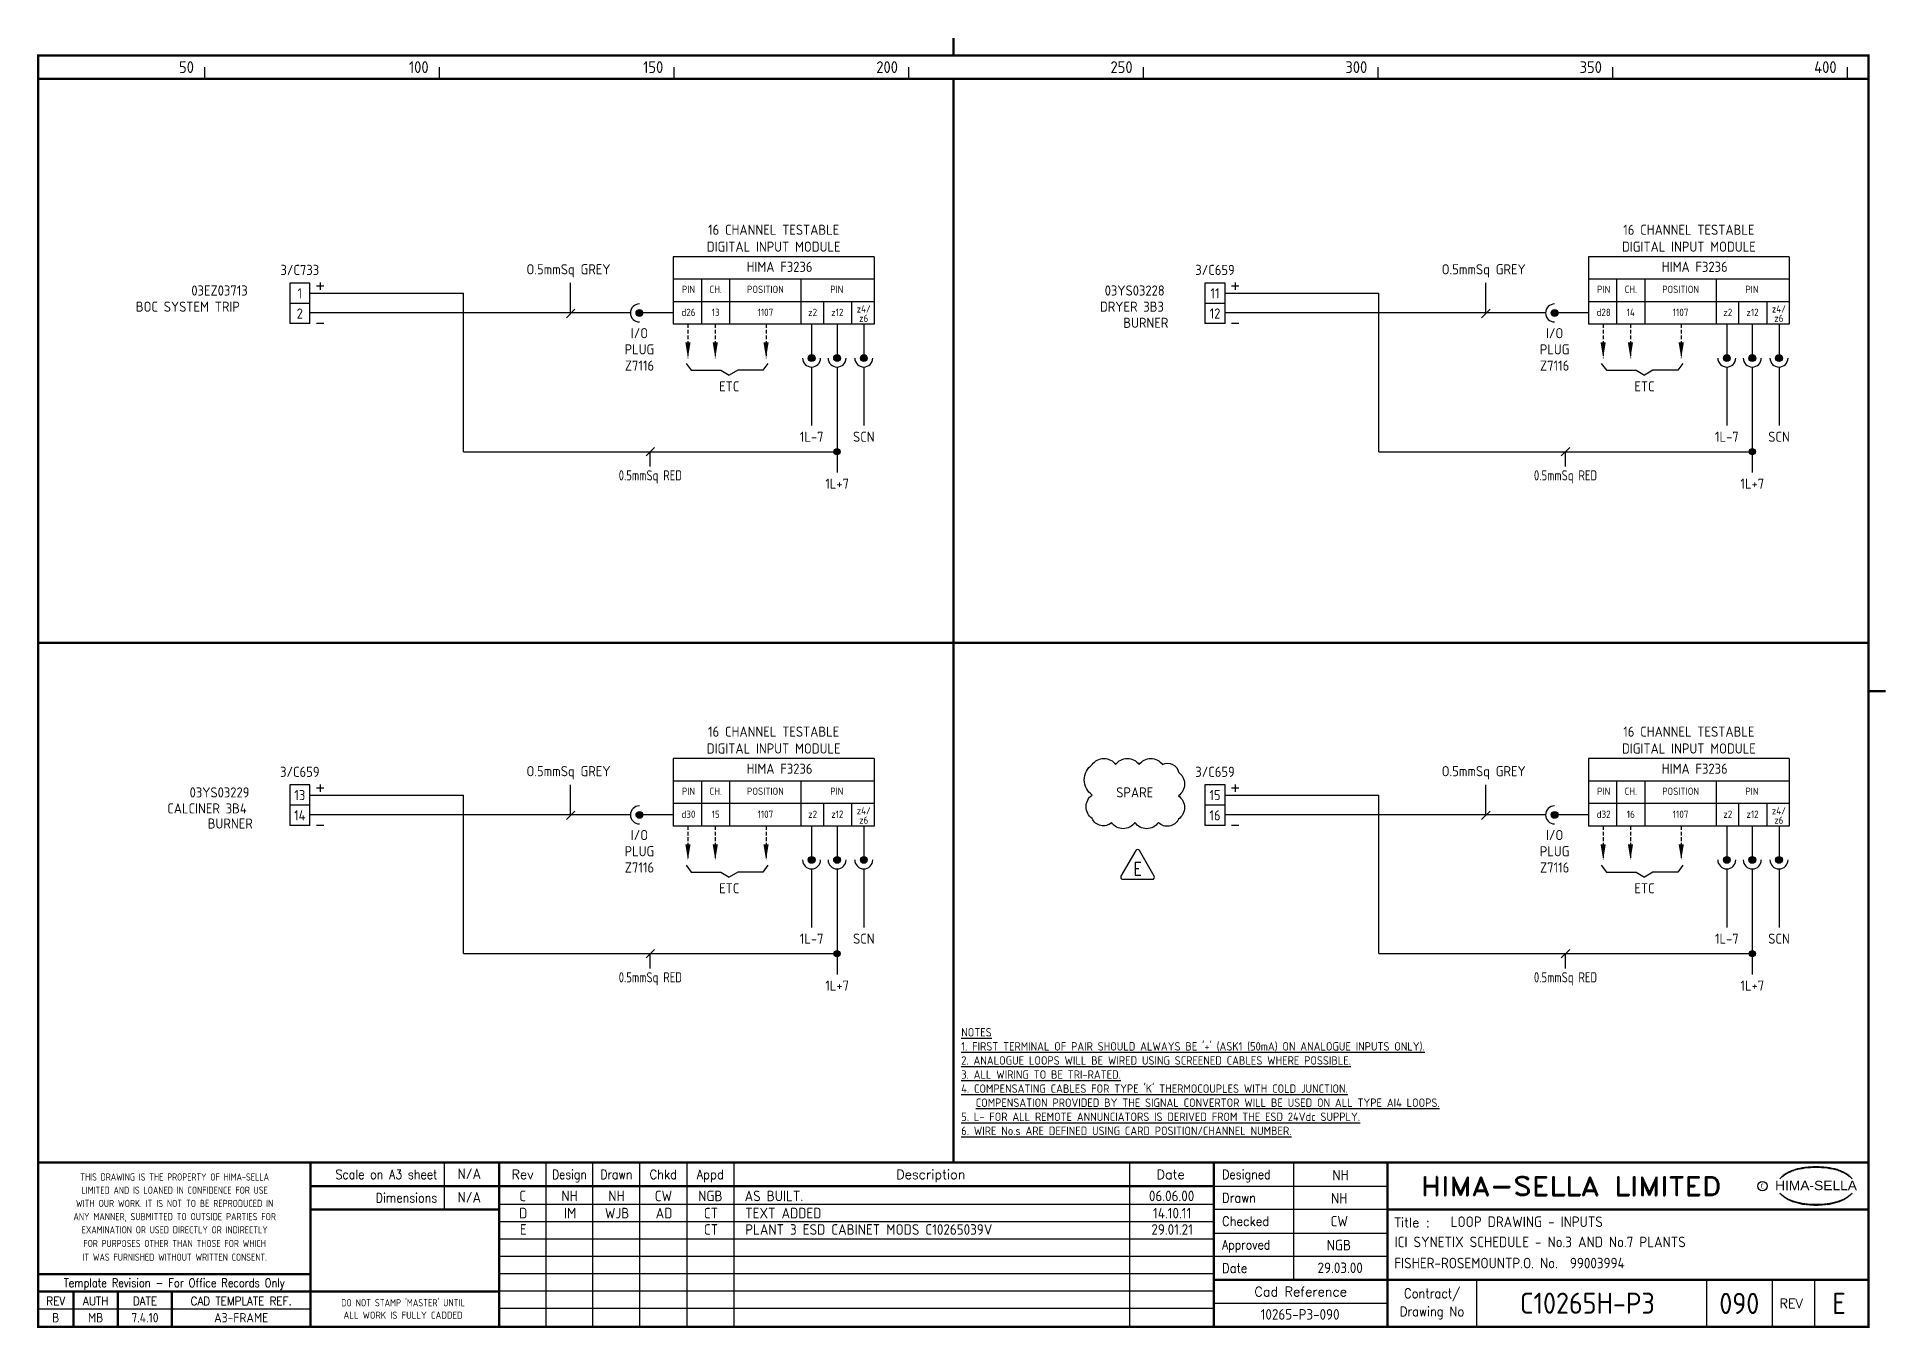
# Model space of a CAD drawing. Extents: x 14 to 408, y 0 to 275.
import ezdxf
from ezdxf.enums import TextEntityAlignment as Align

# ---------------------------------------------------------------- set-up
doc = ezdxf.new("R2010")
doc.units = 0
doc.header["$LTSCALE"] = 0.25
doc.header["$MEASUREMENT"] = 0
doc.linetypes.add('HIDDEN2', pattern=[4.7625, 3.175, -1.5875])
doc.layers.get('0').update_dxf_attribs({"color": 41, "linetype": 'CONTINUOUS'})
for name, color, linetype in [('00-DRG_FRAME', 12, 'CONTINUOUS'), ('01-DRAW', 7, 'CONTINUOUS'), ('02-TEXT', 2, 'CONTINUOUS'), ('051-TEXT', 2, 'CONTINUOUS'), ('117', 7, 'CONTINUOUS'), ('DIM', 3, 'CONTINUOUS')]:
    doc.layers.add(name, color=color, linetype=linetype)
doc.styles.add('ARIAL', font='arial.ttf', dxfattribs={"height": 2.5})
doc.styles.add('ISO', font='iso.shx')
doc.styles.add('ROMAND', font='ROMAND')
doc.styles.add('ROMANS', font='romans.shx', dxfattribs={"width": 0.8})

msp = doc.modelspace()

# ---------------------------------------------------------------- texts
at = {"layer": '00-DRG_FRAME', "style": 'ISO'}
for s, p in [('50', (47.69, 267.75)), ('100', (97.69, 267.75)), ('150', (147.69, 267.75)), ('200', (197.69, 267.75)), ('250', (247.69, 267.75)), ('300', (297.69, 267.75)), ('350', (347.69, 267.75)), ('400', (397.69, 267.75))]:
    msp.add_text(s, height=2.5, dxfattribs=at).set_placement(p, align=Align.RIGHT)
at = {"layer": '00-DRG_FRAME', "color": 3, "style": 'ISO'}
for s, width, p in [('THIS DRAWING IS THE PROPERTY OF HIMA-SELLA', 0.9, (43.58, 32.44)), ("DO NOT STAMP 'MASTER' UNTIL", 0.95, (92.25, 5.79))]:
    msp.add_text(s, height=1.53, dxfattribs=dict(at, width=width)).set_placement(p, align=Align.MIDDLE)
at = {"layer": '00-DRG_FRAME', "color": 4, "style": 'ROMAND', "width": 0.87}
for s, p in [('Scale on A3 sheet', (99.54, 32)), ('Dimensions', (99.54, 27.01))]:
    msp.add_text(s, height=2, dxfattribs=at).set_placement(p, align=Align.RIGHT)
at = {"layer": '00-DRG_FRAME', "color": 4, "style": 'ROMAND'}
for s, p in [('Rev', (117.7, 32)), ('Description', (204.69, 32)), ('Date', (255.79, 32))]:
    msp.add_text(s, height=2, dxfattribs=at).set_placement(p, align=Align.CENTER)
for s, width, p in [('Design', 0.85, (127.7, 32)), ('Drawn', 0.85, (137.7, 32)), ('Chkd', 0.9, (147.7, 32)), ('Appd', 0.9, (157.7, 32))]:
    msp.add_text(s, height=2, dxfattribs=dict(at, width=width)).set_placement(p, align=Align.CENTER)
for s, width, p in [('Designed', 0.87, (266.75, 32)), ('Drawn', 0.9, (266.75, 27)), ('Checked', 0.9, (266.75, 22)), ('Approved', 0.85, (266.75, 17)), ('Date', 0.9, (266.75, 12))]:
    msp.add_text(s, height=2, dxfattribs=dict(at, width=width)).set_placement(p)
at = {"layer": '00-DRG_FRAME', "style": 'ROMAND', "width": 1.15}
msp.add_text('HIMA-SELLA LIMITED', height=4, dxfattribs=at).set_placement((341.1, 30.5), align=Align.MIDDLE)
at = {"layer": '00-DRG_FRAME', "style": 'ARIAL', "width": 1.05}
msp.add_text('HIMA-SELLA', height=2, dxfattribs=at).set_placement((393.3, 29.63), align=Align.CENTER)
at = {"layer": '00-DRG_FRAME', "color": 3, "style": 'ISO'}
for s, width, p in [('LIMITED AND IS LOANED IN CONFIDENCE FOR USE', 0.9, (43.58, 29.62)), ('ANY MANNER, SUBMITTED TO OUTSIDE PARTIES FOR', 0.87, (43.58, 23.99)), ('WITH OUR WORK. IT IS NOT TO BE REPRODUCED IN', 0.87, (43.58, 26.81)), ('EXAMINATION OR USED DIRECTLY OR INDIRECTLY', 0.9, (43.58, 21.18)), ('IT WAS FURNISHED WITHOUT WRITTEN CONSENT.', 0.9, (43.58, 15.35)), ('FOR PURPOSES OTHER THAN THOSE FOR WHICH', 0.9, (43.58, 18.27))]:
    msp.add_text(s, height=1.53, dxfattribs=dict(at, width=width)).set_placement(p, align=Align.MIDDLE_CENTER)
at = {"layer": '00-DRG_FRAME', "color": 3, "style": 'ISO', "width": 0.9}
msp.add_text('C', height=1, dxfattribs=at).set_placement((381.84, 30), align=Align.CENTER)
at = {"layer": '00-DRG_FRAME', "color": 4, "style": 'ROMAND'}
msp.add_text('Title :', height=2, dxfattribs=at).set_placement((303.5, 21.75))
for s, height, width, p in [('Template Revision - For Office Records Only', 1.8, 0.85, (43.5, 9.62)), ('Contract/', 2, 0.9, (311.5, 7.5)), ('REV', 1.8, 0.9, (18.25, 6)), ('AUTH', 1.8, 0.9, (26.75, 6)), ('DATE', 1.8, 0.9, (37.25, 6)), ('CAD TEMPLATE REF.', 1.8, 0.9, (57.75, 6)), ('Drawing No', 2, 0.9, (311.5, 3.5))]:
    msp.add_text(s, height=height, dxfattribs=dict(at, width=width)).set_placement(p, align=Align.MIDDLE)
for s, p in [('Cad Reference', (283.5, 8)), ('REV', (388, 5.5))]:
    msp.add_text(s, height=2, dxfattribs=at).set_placement(p, align=Align.MIDDLE)
at = {"layer": '00-DRG_FRAME', "color": 41, "style": 'ISO'}
for s, p in [('B', (18.25, 1.45)), ('MB', (26.75, 1.45)), ('7.4.10', (37.25, 1.45)), ('A3-FRAME', (57.75, 1.45))]:
    msp.add_text(s, height=2, dxfattribs=at).set_placement(p, align=Align.CENTER)
at = {"layer": '00-DRG_FRAME', "color": 3, "style": 'ISO'}
msp.add_text('ALL WORK IS FULLY CADDED', height=1.53, dxfattribs=at).set_placement((92.25, 2.98), align=Align.MIDDLE_CENTER)
at = {"layer": '01-DRAW', "style": 'ISO'}
for s, height, p in [('16 CHANNEL TESTABLE', 2.16, (171.21, 233.26)), ('16 CHANNEL TESTABLE', 2.16, (366.21, 233.26)), ('DIGITAL INPUT MODULE', 2.16, (171.21, 229.66)), ('DIGITAL INPUT MODULE', 2.16, (366.21, 229.66)), ('3/C733', 2.16, (70.25, 224.7)), ('O.5mmSq GREY', 2.16, (127.5, 224.84)), ('HIMA F3236', 2.16, (172.46, 225.36)), ('3/C659', 2.16, (265.25, 224.7)), ('O.5mmSq GREY', 2.16, (322.5, 224.84)), ('HIMA F3236', 2.16, (367.46, 225.36)), ('03EZ03713', 2.16, (53.14, 220.31)), ('1', 2.16, (70.25, 219.73)), ('PIN', 1.555, (153.06, 220.86)), ('CH.', 1.555, (158.85, 220.86)), ('POSITION', 1.555, (169.45, 220.86)), ('PIN', 1.555, (184.65, 220.86)), ('03YS03228', 2.16, (248.14, 220.31)), ('11', 2.16, (265.25, 219.73)), ('PIN', 1.555, (348.06, 220.86)), ('CH.', 1.555, (353.85, 220.86)), ('POSITION', 1.555, (364.45, 220.86)), ('PIN', 1.555, (379.65, 220.86)), ('BOC SYSTEM TRIP', 2.16, (46.39, 216.87)), ('2', 2.16, (70.25, 215.41)), ('d26', 1.555, (153.06, 215.96)), ('13', 1.555, (158.85, 215.96)), ('1107', 1.555, (169.45, 215.96)), ('z2', 1.555, (179.51, 215.96)), ('z12', 1.555, (184.78, 215.96)), ('z4/', 1.54, (190.39, 216.69)), ('DRYER 3B3', 2.16, (247.54, 216.87)), ('12', 2.16, (265.25, 215.41)), ('d28', 1.555, (348.06, 215.96)), ('14', 1.555, (353.85, 215.96)), ('1107', 1.555, (364.45, 215.96)), ('z2', 1.555, (374.51, 215.96)), ('z12', 1.555, (379.78, 215.96)), ('z4/', 1.54, (385.39, 216.69)), ('I/O', 2.16, (142.61, 211.22)), ('z6', 1.54, (190.39, 214.7)), ('BURNER', 2.16, (250.51, 213.43)), ('I/O', 2.16, (337.61, 211.22)), ('z6', 1.54, (385.39, 214.7)), ('PLUG', 2.16, (142.61, 207.77)), ('PLUG', 2.16, (337.61, 207.77)), ('Z7116', 2.16, (142.61, 204.31)), ('Z7116', 2.16, (337.61, 204.31)), ('ETC', 2.16, (161.75, 199.88)), ('ETC', 2.16, (356.75, 199.88)), ('1L-7', 2.16, (179.3, 189.14)), ('SCN', 2.16, (190.42, 189.14)), ('1L-7', 2.16, (374.3, 189.14)), ('SCN', 2.16, (385.42, 189.14)), ('1L+7', 2.16, (184.73, 179.14)), ('1L+7', 2.16, (379.73, 179.14)), ('16 CHANNEL TESTABLE', 2.16, (171.21, 126.29)), ('16 CHANNEL TESTABLE', 2.16, (366.21, 126.29)), ('DIGITAL INPUT MODULE', 2.16, (171.21, 122.69)), ('DIGITAL INPUT MODULE', 2.16, (366.21, 122.69)), ('3/C659', 2.16, (70.25, 117.72)), ('O.5mmSq GREY', 2.16, (127.5, 117.86)), ('HIMA F3236', 2.16, (172.46, 118.38)), ('3/C659', 2.16, (265.25, 117.72)), ('O.5mmSq GREY', 2.16, (322.5, 117.86)), ('HIMA F3236', 2.16, (367.46, 118.38)), ('03YS03229', 2.16, (53.14, 113.33)), ('13', 2.16, (70.25, 112.76)), ('PIN', 1.555, (153.06, 113.88)), ('CH.', 1.555, (158.85, 113.88)), ('POSITION', 1.555, (169.45, 113.88)), ('PIN', 1.555, (184.65, 113.88)), ('SPARE', 2.16, (248.14, 113.33)), ('15', 2.16, (265.25, 112.76)), ('PIN', 1.555, (348.06, 113.88)), ('CH.', 1.555, (353.85, 113.88)), ('POSITION', 1.555, (364.45, 113.88)), ('PIN', 1.555, (379.65, 113.88)), ('CALCINER 3B4', 2.16, (50.47, 109.92)), ('14', 2.16, (70.25, 108.44)), ('d30', 1.555, (153.06, 108.98)), ('15', 1.555, (158.85, 108.98)), ('1107', 1.555, (169.45, 108.98)), ('z2', 1.555, (179.51, 108.98)), ('z12', 1.555, (184.78, 108.98)), ('z4/', 1.54, (190.39, 109.71)), ('16', 2.16, (265.25, 108.44)), ('d32', 1.555, (348.06, 108.98)), ('16', 1.555, (353.85, 108.98)), ('1107', 1.555, (364.45, 108.98)), ('z2', 1.555, (374.51, 108.98)), ('z12', 1.555, (379.78, 108.98)), ('z4/', 1.54, (385.39, 109.71)), ('BURNER', 2.16, (55.43, 106.7)), ('z6', 1.54, (190.39, 107.72)), ('z6', 1.54, (385.39, 107.72)), ('PLUG', 2.16, (142.61, 100.79)), ('I/O', 2.16, (142.61, 104.24)), ('PLUG', 2.16, (337.61, 100.79)), ('I/O', 2.16, (337.61, 104.24)), ('Z7116', 2.16, (142.61, 97.33)), ('Z7116', 2.16, (337.61, 97.33)), ('ETC', 2.16, (161.75, 92.9)), ('ETC', 2.16, (356.75, 92.9)), ('1L-7', 2.16, (179.3, 82.16)), ('SCN', 2.16, (190.42, 82.16)), ('1L-7', 2.16, (374.3, 82.16)), ('SCN', 2.16, (385.42, 82.16)), ('1L+7', 2.16, (184.73, 72.16)), ('1L+7', 2.16, (379.73, 72.16))]:
    msp.add_text(s, height=height, dxfattribs=at).set_placement(p, align=Align.CENTER)
at = {"layer": '01-DRAW', "style": 'ISO', "width": 0.85}
for p in [(144.93, 180.91), (339.93, 180.91), (144.93, 73.93), (339.93, 73.93)]:
    msp.add_text('0.5mmSq RED', height=2.16, dxfattribs=at).set_placement(p, align=Align.CENTER)
at = {"layer": '01-DRAW', "insert": (211.18, 64.18), "char_height": 1.8, "width": 133.8261, "attachment_point": 1, "style": 'ISO'}
msp.add_mtext("{\\Fiso.shx;\\LNOTES\\P1. FIRST TERMINAL OF PAIR SHOULD ALWAYS BE '+' (ASK1 (50mA) ON ANALOGUE INPUTS ONLY).\\P2. ANALOGUE LOOPS WILL BE WIRED USING SCREENED CABLES WHERE POSSIBLE.\\P3. ALL WIRING TO BE TRI-RATED.\\P4. COMPENSATING CABLES FOR TYPE 'K' THERMOCOUPLES WITH COLD JUNCTION.\\P   COMPENSATION PROVIDED BY THE SIGNAL CONVERTOR WILL BE USED ON ALL TYPE AI4 LOOPS.\\P5. L- FOR ALL REMOTE ANNUNCIATORS IS DERIVED FROM THE ESD 24Vdc SUPPLY.\\P6. WIRE No.s ARE DEFINED USING CARD POSITION/CHANNEL NUMBER.}", dxfattribs=at)

# ---------------------------------------------------------------- blocks, each defined once
blk = doc.blocks.new('A3-REVA')
at = {"layer": '051-TEXT', "style": 'ISO'}
for tag, p in [('DESIGNED', (292.01, 31.7)), ('A', (117.73, 27.28)), ('DES', (127.73, 27.28)), ('DRN', (137.73, 27.28)), ('CHKD', (147.73, 27.28)), ('APPD', (157.73, 27.28)), ('DATE', (256, 27.28)), ('DRAWN', (291.72, 26.77)), ('CHECKED', (291.72, 21.89)), ('APPD', (291.65, 16.79)), ('DATE', (291.92, 11.96))]:
    blk.add_attdef(tag, text='', height=2.25, dxfattribs=at).set_placement(p, align=Align.CENTER)
blk.add_attdef('DESCRIPTION', (165.03, 27.28), '', height=2.25, dxfattribs=at)
blk = doc.blocks.new('A3-REVB')
at = {"layer": '051-TEXT', "style": 'ISO'}
for tag, p in [('A', (124.85, -20.36)), ('DES', (134.85, -20.36)), ('DRN', (144.85, -20.36)), ('CHKD', (154.85, -20.36)), ('APPD', (164.85, -20.36)), ('DATE', (263.12, -20.36))]:
    blk.add_attdef(tag, text='', height=2.25, dxfattribs=at).set_placement(p, align=Align.CENTER)
blk.add_attdef('DESCRIPTION', (172.15, -20.36), '', height=2.25, dxfattribs=at)
blk = doc.blocks.new('A3-TITLE')
at = {"layer": '051-TEXT', "style": 'ISO'}
blk.add_attdef('TITLE_1', (315.46, 21.78), '', height=2.25, dxfattribs=at)
for tag, p in [('DRGNO', (376.96, 3.24)), ('REV.', (398.2, 3.24))]:
    blk.add_attdef(tag, text='', height=4.5, dxfattribs=at).set_placement(p, align=Align.CENTER)
blk = doc.blocks.new('A3-CONTRACT')
at = {"layer": '051-TEXT', "color": 41, "style": 'ISO'}
for tag, height, p in [('SCALE', 2.25, (106.71, 31.82)), ('DIMS', 2.25, (106.71, 26.8)), ('CAD-REF', 2.25, (283.73, 1.84)), ('CONTRACT', 4.5, (344.94, 3.1))]:
    blk.add_attdef(tag, text='', height=height, dxfattribs=at).set_placement(p, align=Align.CENTER)
for tag, p in [('TITLE_2', (303.86, 17.28)), ('TITLE_3', (303.79, 12.78))]:
    blk.add_attdef(tag, p, '', height=2.25, dxfattribs=at)
blk = doc.blocks.new('DOT')
for radius in [0.75, 0.65, 0.55, 0.45, 0.35, 0.25, 0.15, 0.05]:
    blk.add_circle((0, 0), radius)
blk = doc.blocks.new('TRI-E')
at = {"layer": '01-DRAW'}
blk.add_lwpolyline([(-0.26, 2.55), (-2.34, -1.05, 0.57735), (-2.08, -1.5), (2.08, -1.5, 0.57735), (2.34, -1.05), (0.26, 2.55, 0.57735)], format="xyb", close=True, dxfattribs=at)
at = {"layer": '02-TEXT', "color": 2, "style": 'ROMANS', "width": 0.8}
blk.add_text('E', height=1.8, dxfattribs=at).set_placement((0, 0), align=Align.MIDDLE)

# ---------------------------------------------------------------- linework, layer by layer
at = {"layer": '00-DRG_FRAME'}
for p, q in [((50, 266.5), (50, 269)), ((100, 266.5), (100, 269)), ((150, 266.5), (150, 269)), ((200, 266.5), (200, 269)), ((250, 266.5), (250, 269)), ((300, 266.5), (300, 269)), ((350, 266.5), (350, 269)), ((400, 266.5), (400, 269)), ((101.01, 35.5), (101.01, 25.5)), ((122.7, 35.5), (122.7, 0.5)), ((132.7, 0.5), (132.7, 35.5)), ((142.7, 0.5), (142.7, 35.5)), ((152.7, 35.5), (152.7, 0.5)), ((162.7, 35.5), (162.7, 0.5)), ((247, 35.5), (247, 0.5)), ((282, 35.5), (282, 10.5)), ((265, 30.5), (302, 30.5)), ((265, 26.59), (112.7, 26.59)), ((302, 25.5), (265, 25.5)), ((265, 22.89), (112.7, 22.89)), ((265, 20.5), (302, 20.5)), ((265, 19.19), (112.7, 19.19)), ((265, 15.49), (112.7, 15.49)), ((302, 15.5), (265, 15.5)), ((265, 11.79), (112.7, 11.79)), ((265, 8.09), (112.7, 8.09)), ((321, 10.5), (321, 0.5)), ((370, 10.5), (370, 0.5)), ((384, 0.5), (384, 10.5)), ((393, 10.5), (393, 0.5)), ((72.5, 4.25), (14.5, 4.25)), ((265, 4.39), (112.7, 4.39)), ((302, 5.5), (265, 5.5))]:
    msp.add_line(p, q, dxfattribs=at)
at = {"layer": '00-DRG_FRAME', "const_width": 0.5}
for points in [[(209.5, 271.5), (209.5, 275.18)], [(209.5, 271.5), (209.5, 275.18)], [(14.5, 266.5), (404.5, 266.5)], [(209.5, 35.5), (209.5, 266.5)], [(14.5, 146.31), (404.5, 146.31)], [(404.5, 136), (408.18, 136)], [(404.5, 35.5), (14.5, 35.5)], [(72.5, 0.5), (72.5, 35.5)], [(112.7, 0.5), (112.7, 35.5)], [(265, 35.5), (265, 0.5)], [(302, 0.5), (302, 35.5)], [(265, 30.5), (72.5, 30.5)], [(112.7, 25.5), (72.5, 25.5)], [(404.5, 25.5), (302, 25.5)], [(14.5, 11.75), (72.5, 11.75)], [(14.5, 8), (72.5, 8)], [(22, 0.5), (22, 8)], [(31.5, 0.5), (31.5, 8)], [(43, 0.5), (43, 8)], [(112.7, 8), (72.5, 8)], [(265, 10.5), (404.5, 10.5)]]:
    msp.add_lwpolyline(points, dxfattribs=at)
msp.add_lwpolyline([(14.5, 0.5), (404.5, 0.5), (404.5, 271.5), (14.5, 271.5)], close=True, dxfattribs=at)
at = {"layer": '00-DRG_FRAME', "color": 3}
msp.add_circle((381.88, 30.5), 1, dxfattribs=at)
for centre, radius, start, end in [((390.6, 26.83), 7.24, 106.0532, 133.5024), ((390.88, 27.01), 7.3, 130.419, 136.057), ((390.11, 28.1), 5.98, 122.244, 131.6154), ((389.75, 28.78), 5.21, 111.8206, 122.8668), ((391.78, 24.7), 9.76, 107.5931, 113.9452), ((393.1, 18.5), 15.94, 89.2698, 106.3911), ((392.1, 23.52), 10.99, 96.0146, 107.3203), ((393.29, 16.31), 18.28, 92.8917, 97.3734), ((393.24, 18.86), 15.73, 89.7805, 93.1738), ((393.36, 18.86), 15.73, 86.8262, 90.2195), ((393.51, 18.5), 15.94, 73.6089, 90.7302), ((393.31, 16.31), 18.28, 82.6266, 87.1083), ((394.51, 23.52), 10.99, 72.6797, 83.9854), ((394.83, 24.7), 9.76, 66.0548, 72.4069), ((396, 26.83), 7.24, 46.4976, 73.9468), ((396.85, 28.78), 5.21, 57.1332, 68.1794), ((396.49, 28.1), 5.98, 48.3846, 57.756), ((395.73, 27.01), 7.3, 43.943, 49.581), ((390.88, 34.04), 7.3, 223.943, 229.581), ((390.6, 34.23), 7.24, 226.4976, 253.9468), ((390.11, 32.96), 5.98, 228.3846, 237.756), ((389.75, 32.28), 5.21, 237.1332, 248.1794), ((396, 34.23), 7.24, 286.0532, 313.5024), ((396.85, 32.28), 5.21, 291.8206, 302.8668), ((396.49, 32.96), 5.98, 302.244, 311.6154), ((395.73, 34.04), 7.3, 310.419, 316.057), ((391.78, 36.36), 9.76, 246.0548, 252.4069), ((393.1, 42.56), 15.94, 253.6089, 270.7302), ((392.1, 37.54), 10.99, 252.6797, 263.9854), ((393.29, 44.75), 18.28, 262.6266, 267.1083), ((393.24, 42.19), 15.73, 266.8262, 270.2195), ((393.51, 42.56), 15.94, 269.2698, 286.3911), ((393.36, 42.19), 15.73, 269.7805, 273.1738), ((393.31, 44.75), 18.28, 272.8917, 277.3734), ((394.51, 37.54), 10.99, 276.0146, 287.3203), ((394.83, 36.36), 9.76, 287.5931, 293.9452)]:
    msp.add_arc(centre, radius, start, end, dxfattribs=at)
at = {"layer": '01-DRAW'}
for p, q in [((68.09, 222.97), (68.09, 214.33)), ((72.41, 222.97), (68.09, 222.97)), ((72.41, 214.33), (72.41, 222.97)), ((72.41, 220.81), (105.13, 220.81)), ((75.35, 222.33), (73.79, 222.33)), ((74.57, 223.1), (74.57, 221.55)), ((105.13, 187.04), (105.13, 220.81)), ((267.41, 222.97), (263.09, 222.97)), ((263.09, 222.97), (263.09, 214.33)), ((267.41, 214.33), (267.41, 222.97)), ((267.41, 220.81), (300.13, 220.81)), ((270.35, 222.33), (268.79, 222.33)), ((269.57, 223.1), (269.57, 221.55)), ((300.13, 187.04), (300.13, 220.81)), ((72.41, 218.65), (68.09, 218.65)), ((267.41, 218.65), (263.09, 218.65)), ((72.41, 214.33), (68.09, 214.33)), ((72.41, 214.33), (68.09, 214.33)), ((140.69, 216.6), (72.41, 216.6)), ((75.35, 214.33), (73.79, 214.33)), ((267.41, 214.33), (263.09, 214.33)), ((267.41, 214.33), (263.09, 214.33)), ((335.69, 216.6), (267.41, 216.6)), ((270.35, 214.33), (268.79, 214.33)), ((105.13, 187.04), (184.73, 187.04)), ((300.13, 187.04), (379.73, 187.04)), ((68.09, 116), (68.09, 107.36)), ((72.41, 116), (68.09, 116)), ((72.41, 107.36), (72.41, 116)), ((75.35, 115.35), (73.79, 115.35)), ((74.57, 116.12), (74.57, 114.57)), ((263.09, 116), (263.09, 107.36)), ((267.41, 116), (263.09, 116)), ((267.41, 107.36), (267.41, 116)), ((270.35, 115.35), (268.79, 115.35)), ((269.57, 116.12), (269.57, 114.57)), ((72.41, 111.68), (68.09, 111.68)), ((72.41, 113.84), (105.13, 113.84)), ((105.13, 80.06), (105.13, 113.84)), ((267.41, 111.68), (263.09, 111.68)), ((267.41, 113.84), (300.13, 113.84)), ((300.13, 80.06), (300.13, 113.84)), ((72.41, 107.36), (68.09, 107.36)), ((72.41, 107.36), (68.09, 107.36)), ((140.69, 109.62), (72.41, 109.62)), ((75.35, 107.36), (73.79, 107.36)), ((267.41, 107.36), (263.09, 107.36)), ((267.41, 107.36), (263.09, 107.36)), ((335.69, 109.62), (267.41, 109.62)), ((270.35, 107.36), (268.79, 107.36)), ((105.13, 80.06), (184.73, 80.06)), ((300.13, 80.06), (379.73, 80.06))]:
    msp.add_line(p, q, dxfattribs=at)
msp.add_lwpolyline([(239.08, 120.34, -0.520567), (244.08, 120.34, -0.520567), (249.08, 120.34, -0.520567), (254.08, 120.34, -0.520567), (257.45, 118.7, -0.520567), (257.45, 113.7, -0.520567), (257.45, 108.7, -0.520567), (253.19, 107.97, -0.520567), (248.19, 107.97, -0.520567), (243.19, 107.97, -0.520567), (239.08, 108.86, -0.520567), (239.08, 113.86, -0.520567)], format="xyb", close=True, dxfattribs=at)
at = {"layer": '117'}
for p, q in [((149.81, 228.6), (149.81, 214.2)), ((192.61, 228.6), (149.81, 228.6)), ((192.61, 228.6), (192.61, 214.2)), ((387.61, 228.6), (344.81, 228.6)), ((344.81, 228.6), (344.81, 214.2)), ((387.61, 228.6), (387.61, 214.2)), ((192.61, 223.8), (149.81, 223.8)), ((155.81, 223.8), (155.81, 214.2)), ((161.81, 223.8), (161.81, 214.2)), ((177.01, 223.8), (177.01, 214.2)), ((387.61, 223.8), (344.81, 223.8)), ((350.81, 223.8), (350.81, 214.2)), ((356.81, 223.8), (356.81, 214.2)), ((372.01, 223.8), (372.01, 214.2)), ((192.61, 219), (149.81, 219)), ((181.81, 219), (181.81, 214.2)), ((187.81, 219), (187.81, 214.2)), ((387.61, 219), (344.81, 219)), ((376.81, 219), (376.81, 214.2)), ((382.81, 219), (382.81, 214.2)), ((149.81, 216.6), (142.61, 216.6)), ((192.61, 214.2), (149.81, 214.2)), ((179.3, 214.2), (179.3, 207)), ((184.73, 214.2), (184.73, 207)), ((190.42, 214.2), (190.42, 207)), ((344.81, 216.6), (337.61, 216.6)), ((387.61, 214.2), (344.81, 214.2)), ((374.3, 214.2), (374.3, 207)), ((379.73, 214.2), (379.73, 207)), ((385.42, 214.2), (385.42, 207)), ((152.55, 205.86), (153.63, 204.42)), ((169.95, 205.86), (168.87, 204.42)), ((179.3, 205.08), (179.3, 192.6)), ((184.73, 205.08), (184.73, 182.59)), ((190.42, 205.08), (190.42, 192.6)), ((347.55, 205.86), (348.63, 204.42)), ((364.95, 205.86), (363.87, 204.42)), ((374.3, 205.08), (374.3, 192.6)), ((379.73, 205.08), (379.73, 182.59)), ((385.42, 205.08), (385.42, 192.6)), ((153.63, 204.42), (159.95, 204.42)), ((159.95, 204.42), (161.75, 203.34)), ((163.55, 204.42), (161.75, 203.34)), ((168.87, 204.42), (163.55, 204.42)), ((348.63, 204.42), (354.95, 204.42)), ((354.95, 204.42), (356.75, 203.34)), ((358.55, 204.42), (356.75, 203.34)), ((363.87, 204.42), (358.55, 204.42)), ((192.61, 121.62), (149.81, 121.62)), ((149.81, 121.62), (149.81, 107.22)), ((192.61, 121.62), (192.61, 107.22)), ((344.81, 121.62), (344.81, 107.22)), ((387.61, 121.62), (344.81, 121.62)), ((387.61, 121.62), (387.61, 107.22)), ((192.61, 116.82), (149.81, 116.82)), ((155.81, 116.82), (155.81, 107.22)), ((161.81, 116.82), (161.81, 107.22)), ((177.01, 116.82), (177.01, 107.22)), ((387.61, 116.82), (344.81, 116.82)), ((350.81, 116.82), (350.81, 107.22)), ((356.81, 116.82), (356.81, 107.22)), ((372.01, 116.82), (372.01, 107.22)), ((192.61, 112.02), (149.81, 112.02)), ((181.81, 112.02), (181.81, 107.22)), ((187.81, 112.02), (187.81, 107.22)), ((387.61, 112.02), (344.81, 112.02)), ((376.81, 112.02), (376.81, 107.22)), ((382.81, 112.02), (382.81, 107.22)), ((149.81, 109.62), (142.61, 109.62)), ((192.61, 107.22), (149.81, 107.22)), ((179.3, 107.22), (179.3, 100.02)), ((184.73, 107.22), (184.73, 100.02)), ((190.42, 107.22), (190.42, 100.02)), ((344.81, 109.62), (337.61, 109.62)), ((387.61, 107.22), (344.81, 107.22)), ((374.3, 107.22), (374.3, 100.02)), ((379.73, 107.22), (379.73, 100.02)), ((385.42, 107.22), (385.42, 100.02)), ((152.55, 98.88), (153.63, 97.44)), ((169.95, 98.88), (168.87, 97.44)), ((347.55, 98.88), (348.63, 97.44)), ((364.95, 98.88), (363.87, 97.44)), ((153.63, 97.44), (159.95, 97.44)), ((159.95, 97.44), (161.75, 96.36)), ((163.55, 97.44), (161.75, 96.36)), ((168.87, 97.44), (163.55, 97.44)), ((179.3, 98.1), (179.3, 85.62)), ((184.73, 98.1), (184.73, 75.61)), ((190.42, 98.1), (190.42, 85.62)), ((348.63, 97.44), (354.95, 97.44)), ((354.95, 97.44), (356.75, 96.36)), ((358.55, 97.44), (356.75, 96.36)), ((363.87, 97.44), (358.55, 97.44)), ((374.3, 98.1), (374.3, 85.62)), ((379.73, 98.1), (379.73, 75.61)), ((385.42, 98.1), (385.42, 85.62))]:
    msp.add_line(p, q, dxfattribs=at)
at = {"layer": '117', "linetype": 'HIDDEN2'}
for p, q in [((152.95, 214.2), (152.95, 207)), ((158.77, 214.2), (158.77, 207)), ((169.59, 214.2), (169.59, 207)), ((347.95, 214.2), (347.95, 207)), ((353.77, 214.2), (353.77, 207)), ((364.59, 214.2), (364.59, 207)), ((152.95, 107.22), (152.95, 100.02)), ((158.77, 107.22), (158.77, 100.02)), ((169.59, 107.22), (169.59, 100.02)), ((347.95, 107.22), (347.95, 100.02)), ((353.77, 107.22), (353.77, 100.02)), ((364.59, 107.22), (364.59, 100.02))]:
    msp.add_line(p, q, dxfattribs=at)
at = {"layer": '117'}
for centre, radius in [((142.61, 216.6), 0.72), ((142.61, 216.6), 0.624), ((142.61, 216.6), 0.528), ((142.61, 216.6), 0.432), ((142.61, 216.6), 0.336), ((142.61, 216.6), 0.24), ((337.61, 216.6), 0.72), ((337.61, 216.6), 0.624), ((337.61, 216.6), 0.528), ((337.61, 216.6), 0.432), ((337.61, 216.6), 0.336), ((337.61, 216.6), 0.24), ((142.61, 216.6), 0.144), ((142.61, 216.6), 0.048), ((337.61, 216.6), 0.144), ((337.61, 216.6), 0.048), ((179.3, 207), 0.72), ((179.3, 207), 0.624), ((179.3, 207), 0.528), ((179.3, 207), 0.432), ((179.3, 207), 0.336), ((179.3, 207), 0.24), ((179.3, 207), 0.144), ((179.3, 207), 0.048), ((184.73, 207), 0.72), ((184.73, 207), 0.624), ((184.73, 207), 0.528), ((184.73, 207), 0.432), ((184.73, 207), 0.336), ((184.73, 207), 0.24), ((184.73, 207), 0.144), ((184.73, 207), 0.048), ((190.42, 207), 0.72), ((190.42, 207), 0.624), ((190.42, 207), 0.528), ((190.42, 207), 0.432), ((190.42, 207), 0.336), ((190.42, 207), 0.24), ((190.42, 207), 0.144), ((190.42, 207), 0.048), ((374.3, 207), 0.72), ((374.3, 207), 0.624), ((374.3, 207), 0.528), ((374.3, 207), 0.432), ((374.3, 207), 0.336), ((374.3, 207), 0.24), ((374.3, 207), 0.144), ((374.3, 207), 0.048), ((379.73, 207), 0.72), ((379.73, 207), 0.624), ((379.73, 207), 0.528), ((379.73, 207), 0.432), ((379.73, 207), 0.336), ((379.73, 207), 0.24), ((379.73, 207), 0.144), ((379.73, 207), 0.048), ((385.42, 207), 0.72), ((385.42, 207), 0.624), ((385.42, 207), 0.528), ((385.42, 207), 0.432), ((385.42, 207), 0.336), ((385.42, 207), 0.24), ((385.42, 207), 0.144), ((385.42, 207), 0.048), ((142.61, 109.62), 0.72), ((142.61, 109.62), 0.624), ((142.61, 109.62), 0.528), ((142.61, 109.62), 0.432), ((142.61, 109.62), 0.336), ((142.61, 109.62), 0.24), ((142.61, 109.62), 0.144), ((142.61, 109.62), 0.048), ((337.61, 109.62), 0.72), ((337.61, 109.62), 0.624), ((337.61, 109.62), 0.528), ((337.61, 109.62), 0.432), ((337.61, 109.62), 0.336), ((337.61, 109.62), 0.24), ((337.61, 109.62), 0.144), ((337.61, 109.62), 0.048), ((179.3, 100.02), 0.72), ((179.3, 100.02), 0.624), ((179.3, 100.02), 0.528), ((179.3, 100.02), 0.432), ((179.3, 100.02), 0.336), ((179.3, 100.02), 0.24), ((179.3, 100.02), 0.144), ((179.3, 100.02), 0.048), ((184.73, 100.02), 0.72), ((184.73, 100.02), 0.624), ((184.73, 100.02), 0.528), ((184.73, 100.02), 0.432), ((184.73, 100.02), 0.336), ((184.73, 100.02), 0.24), ((184.73, 100.02), 0.144), ((184.73, 100.02), 0.048), ((190.42, 100.02), 0.72), ((190.42, 100.02), 0.624), ((190.42, 100.02), 0.528), ((190.42, 100.02), 0.432), ((190.42, 100.02), 0.336), ((190.42, 100.02), 0.24), ((190.42, 100.02), 0.144), ((190.42, 100.02), 0.048), ((374.3, 100.02), 0.72), ((374.3, 100.02), 0.624), ((374.3, 100.02), 0.528), ((374.3, 100.02), 0.432), ((374.3, 100.02), 0.336), ((374.3, 100.02), 0.24), ((374.3, 100.02), 0.144), ((374.3, 100.02), 0.048), ((379.73, 100.02), 0.72), ((379.73, 100.02), 0.624), ((379.73, 100.02), 0.528), ((379.73, 100.02), 0.432), ((379.73, 100.02), 0.336), ((379.73, 100.02), 0.24), ((379.73, 100.02), 0.144), ((379.73, 100.02), 0.048), ((385.42, 100.02), 0.72), ((385.42, 100.02), 0.624), ((385.42, 100.02), 0.528), ((385.42, 100.02), 0.432), ((385.42, 100.02), 0.336), ((385.42, 100.02), 0.24), ((385.42, 100.02), 0.144), ((385.42, 100.02), 0.048)]:
    msp.add_circle(centre, radius, dxfattribs=at)
for centre, start, end in [((142.61, 216.6), 90, 270), ((337.61, 216.6), 90, 270), ((179.3, 207), 180, 0), ((184.73, 207), 180, 0), ((190.42, 207), 180, 0), ((374.3, 207), 180, 0), ((379.73, 207), 180, 0), ((385.42, 207), 180, 0), ((142.61, 109.62), 90, 270), ((337.61, 109.62), 90, 270), ((179.3, 100.02), 180, 0), ((184.73, 100.02), 180, 0), ((190.42, 100.02), 180, 0), ((374.3, 100.02), 180, 0), ((379.73, 100.02), 180, 0), ((385.42, 100.02), 180, 0)]:
    msp.add_arc(centre, 1.92, start, end, dxfattribs=at)
for points in [[(153.51, 210.36), (152.39, 210.36), (152.95, 207)], [(159.33, 210.36), (158.21, 210.36), (158.77, 207)], [(170.15, 210.36), (169.03, 210.36), (169.59, 207)], [(348.51, 210.36), (347.39, 210.36), (347.95, 207)], [(354.33, 210.36), (353.21, 210.36), (353.77, 207)], [(365.15, 210.36), (364.03, 210.36), (364.59, 207)], [(153.51, 103.38), (152.39, 103.38), (152.95, 100.02)], [(159.33, 103.38), (158.21, 103.38), (158.77, 100.02)], [(170.15, 103.38), (169.03, 103.38), (169.59, 100.02)], [(348.51, 103.38), (347.39, 103.38), (347.95, 100.02)], [(354.33, 103.38), (353.21, 103.38), (353.77, 100.02)], [(365.15, 103.38), (364.03, 103.38), (364.59, 100.02)]]:
    msp.add_solid(points, dxfattribs=at)
at = {"layer": 'DIM'}
for p, q in [((127.95, 216.49), (127.95, 223.04)), ((322.95, 216.49), (322.95, 223.04)), ((127.05, 215.59), (128.85, 217.39)), ((322.05, 215.59), (323.85, 217.39)), ((144.03, 186.14), (145.83, 187.94)), ((144.93, 183.85), (144.93, 187.04)), ((339.03, 186.14), (340.83, 187.94)), ((339.93, 183.85), (339.93, 187.04)), ((127.95, 109.52), (127.95, 116.06)), ((322.95, 109.52), (322.95, 116.06)), ((127.05, 108.62), (128.85, 110.42)), ((322.05, 108.62), (323.85, 110.42)), ((144.03, 79.16), (145.83, 80.96)), ((144.93, 76.87), (144.93, 80.06)), ((339.03, 79.16), (340.83, 80.96)), ((339.93, 76.87), (339.93, 80.06))]:
    msp.add_line(p, q, dxfattribs=at)

# ---------------------------------------------------------------- block references
at = {"layer": '00-DRG_FRAME', "color": 7, "lineweight": 211, "xscale": 1.510553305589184, "yscale": 1.510553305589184, "zscale": 1.510553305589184}
msp.add_blockref('TRI-E', (248.75, 98.16), dxfattribs=at)
at = {"layer": '00-DRG_FRAME'}
for name, p, values in [('A3-CONTRACT', (-0.35, 0.19), {'TITLE_2': 'ICI SYNETIX SCHEDULE - No.3 AND No.7 PLANTS', 'TITLE_3': 'FISHER-ROSEMOUNTP.O. No.  99003994', 'CAD-REF': '10265-P3-090', 'CONTRACT': 'C10265H-P3', 'SCALE': 'N/A', 'DIMS': 'N/A'}), ('A3-REVB', (-7, 43.98), {'A': 'D', 'DES': 'IM', 'DRN': 'WJB', 'CHKD': 'AD', 'APPD': 'CT', 'DESCRIPTION': 'TEXT ADDED', 'DATE': '14.10.11'}), ('A3-TITLE', (0, 0), {'TITLE_1': 'LOOP DRAWING - INPUTS', 'DRGNO': '090', 'REV.': 'E'}), ('A3-REVB', (-7, 40.49), {'A': 'E', 'APPD': 'CT', 'DESCRIPTION': 'PLANT 3 ESD CABINET MODS C10265039V', 'DATE': '29.01.21'})]:
    msp.add_blockref(name, p, dxfattribs=at).add_auto_attribs(values)
ref = msp.add_blockref('A3-REVA', (0, 0), dxfattribs=at)
ref.add_attrib('A', 'C', dxfattribs={"layer": '051-TEXT', "height": 2.25, "style": 'ISO'}).set_placement((117.73, 27.28), align=Align.CENTER)
ref.add_attrib('DES', 'NH', dxfattribs={"layer": '051-TEXT', "height": 2.25, "style": 'ISO'}).set_placement((127.73, 27.28), align=Align.CENTER)
ref.add_attrib('DRN', 'NH', dxfattribs={"layer": '051-TEXT', "height": 2.25, "style": 'ISO'}).set_placement((137.73, 27.28), align=Align.CENTER)
ref.add_attrib('CHKD', 'CW', dxfattribs={"layer": '051-TEXT', "height": 2.25, "style": 'ISO'}).set_placement((147.73, 27.28), align=Align.CENTER)
ref.add_attrib('APPD', 'NGB', dxfattribs={"layer": '051-TEXT', "height": 2.25, "style": 'ISO'}).set_placement((157.73, 27.28), align=Align.CENTER)
ref.add_attrib('DESCRIPTION', 'AS BUILT.', (165.03, 27.28), dxfattribs={"layer": '051-TEXT', "height": 2.25, "style": 'ISO'})
ref.add_attrib('DATE', '06.06.00', dxfattribs={"layer": '051-TEXT', "height": 2.25, "style": 'ISO'}).set_placement((256, 27.28), align=Align.CENTER)
ref.add_attrib('DESIGNED', 'NH', dxfattribs={"layer": '051-TEXT', "height": 2.25, "style": 'ISO'}).set_placement((292.01, 31.7), align=Align.CENTER)
ref.add_attrib('DRAWN', 'NH', dxfattribs={"layer": '051-TEXT', "height": 2.25, "style": 'ISO'}).set_placement((291.72, 26.77), align=Align.CENTER)
ref.add_attrib('CHECKED', 'CW', dxfattribs={"layer": '051-TEXT', "height": 2.25, "style": 'ISO'}).set_placement((291.72, 21.89), align=Align.CENTER)
ref.add_attrib('APPD', 'NGB', dxfattribs={"layer": '051-TEXT', "height": 2.25, "style": 'ISO'}).set_placement((291.65, 16.79), align=Align.CENTER)
ref.add_attrib('DATE', '29.03.00', dxfattribs={"layer": '051-TEXT', "height": 2.25, "style": 'ISO'}).set_placement((291.92, 11.96), align=Align.CENTER)
at = {"layer": '01-DRAW', "xscale": 0.8639999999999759, "yscale": 0.8639999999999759, "zscale": 0.8639999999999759}
for p in [(184.73, 187.04), (379.73, 187.04), (184.73, 80.06), (379.73, 80.06)]:
    msp.add_blockref('DOT', p, dxfattribs=at)

msp.set_redraw_order([(e.dxf.handle, doc.entitydb.next_handle()) for e in msp.query("TEXT MTEXT ATTDEF DIMENSION ARC_DIMENSION")])  # texts and dimensions are drawn at this point

doc.saveas('drawing.dxf')
